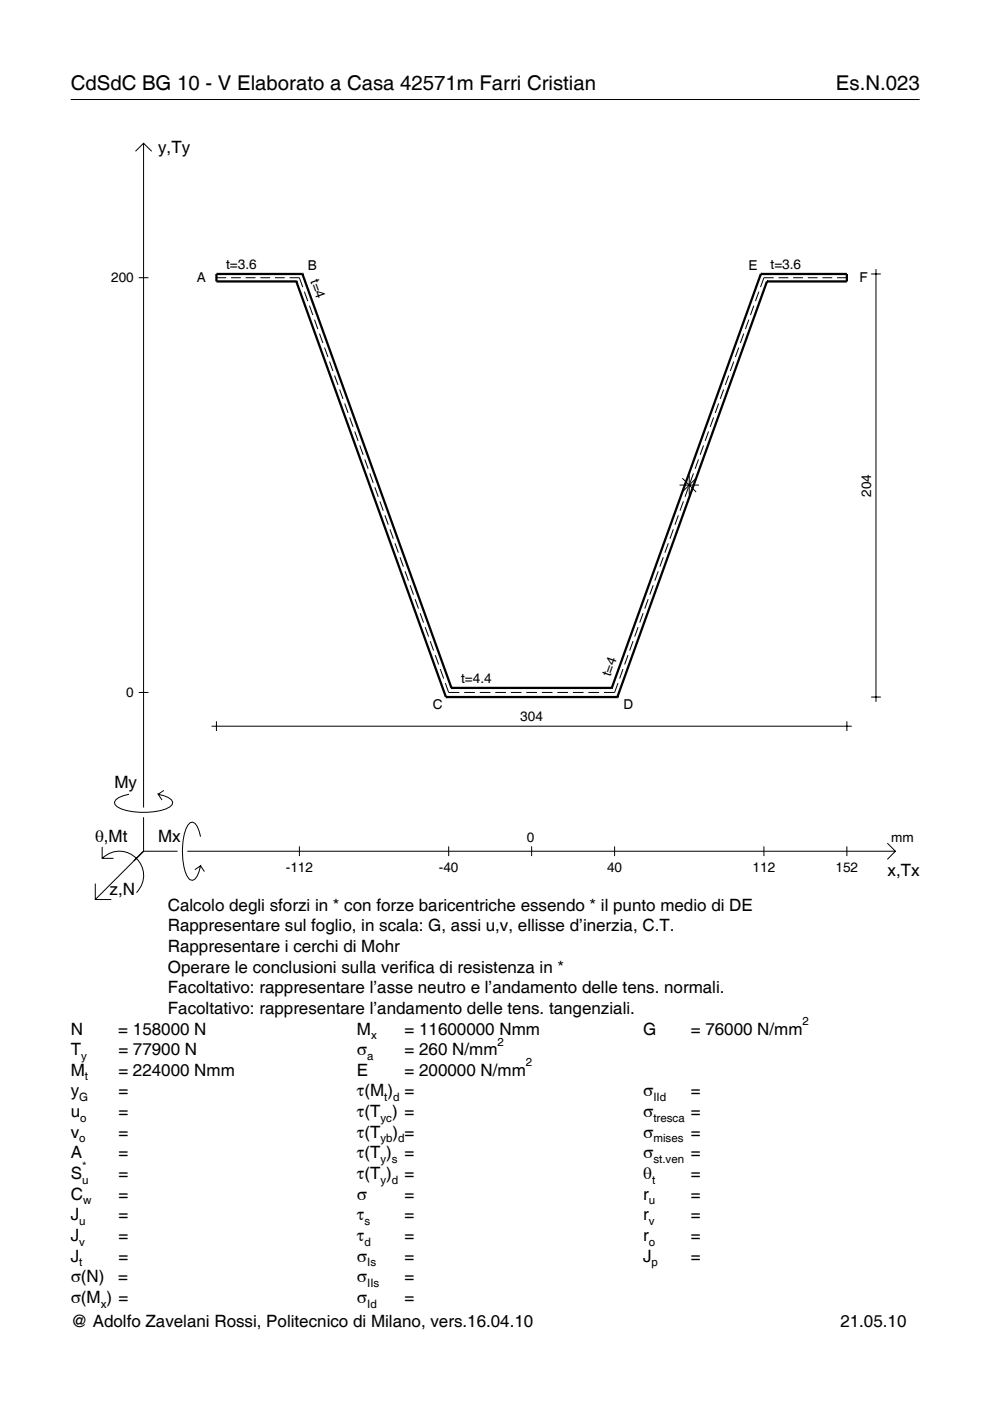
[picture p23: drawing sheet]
<svg xmlns="http://www.w3.org/2000/svg" width="210mm" height="297mm" viewBox="0 0 210 297" stroke-linecap="round" stroke-linejoin="round" font-family="sans-serif">
<defs><g id="words">
<g font-size="4.3">
<text x="15" y="19">CdSdC BG 10 - V Elaborato a Casa 42571m Farri Cristian</text>
<text x="177.2" y="19">Es.N.023</text>
</g>
<g font-size="3.6">
<text x="33.5" y="32.4">y,Ty</text>
<text x="24.3" y="167.1">My</text>
<text x="20.1" y="178.4">θ,Mt</text>
<text x="33.5" y="178.4">Mx</text>
<text x="188.2" y="185.6">x,Tx</text>
<text x="23.2" y="189.7">z,N</text>
<text x="35.6" y="193.1">Calcolo degli sforzi in * con forze baricentriche essendo * il punto medio di DE</text>
<text x="35.6" y="197.5">Rappresentare sul foglio, in scala: G, assi u,v, ellisse d’inerzia, C.T.</text>
<text x="35.6" y="201.8">Rappresentare i cerchi di Mohr</text>
<text x="35.6" y="206.2">Operare le conclusioni sulla verifica di resistenza in *</text>
<text x="35.6" y="210.6">Facoltativo: rappresentare l’asse neutro e l’andamento delle tens. normali.</text>
<text x="35.6" y="215">Facoltativo: rappresentare l’andamento delle tens. tangenziali.</text>
<text x="15" y="219.3">N</text>
<text x="25.1" y="219.3">= 158000 N</text>
<text x="75.7" y="219.3">M</text>
<text x="85.8" y="219.3">= 11600000 Nmm</text>
<text x="136.4" y="219.3">G</text>
<text x="146.5" y="219.3">= 76000 N/mm</text>
<text x="15" y="223.7">T</text>
<text x="25.1" y="223.7">= 77900 N</text>
<text x="75.7" y="223.7">σ</text>
<text x="85.8" y="223.7">= 260 N/mm</text>
<text x="15" y="228.1">M</text>
<text x="15" y="232.5">y</text>
<text x="25.1" y="228.1">= 224000 Nmm</text>
<text x="25.1" y="232.5">=</text>
<text x="75.7" y="228.1">E</text>
<text x="75.7" y="232.5">τ(M ) =</text>
<text x="85.8" y="228.1">= 200000 N/mm</text>
<text x="136.4" y="232.5">σ</text>
<text x="146.5" y="232.5">=</text>
<text x="15" y="236.8">u</text>
<text x="25.1" y="236.8">=</text>
<text x="75.7" y="236.8">τ(T ) =</text>
<text x="136.4" y="236.8">σ</text>
<text x="146.5" y="236.8">=</text>
<text x="15" y="241.2">v</text>
<text x="15" y="245.6">A</text>
<text x="25.1" y="241.2">=</text>
<text x="25.1" y="245.6">=</text>
<text x="75.7" y="245.6">τ(T )</text>
<text x="75.7" y="241.2">τ(T</text>
<text x="83.3" y="241.2">) =</text>
<text x="85.8" y="245.6">=</text>
<text x="136.4" y="241.2">σ</text>
<text x="136.4" y="245.6">σ</text>
<text x="146.5" y="241.2">=</text>
<text x="146.5" y="245.6">=</text>
<text x="15" y="250">S</text>
<text x="25.1" y="250">=</text>
<text x="75.7" y="250">τ(T )</text>
<text x="85.8" y="250">=</text>
<text x="136.4" y="250">θ</text>
<text x="146.5" y="250">=</text>
<text x="15" y="254.3">C</text>
<text x="25.1" y="254.3">=</text>
<text x="75.7" y="254.3">σ</text>
<text x="85.8" y="254.3">=</text>
<text x="136.4" y="254.3">r</text>
<text x="146.5" y="254.3">=</text>
<text x="15" y="258.7">J</text>
<text x="15" y="263.1">J</text>
<text x="25.1" y="258.7">=</text>
<text x="25.1" y="263.1">=</text>
<text x="75.7" y="258.7">τ</text>
<text x="75.7" y="263.1">τ</text>
<text x="85.8" y="258.7">=</text>
<text x="85.8" y="263.1">=</text>
<text x="136.4" y="258.7">r</text>
<text x="136.4" y="263.1">r</text>
<text x="146.5" y="258.7">=</text>
<text x="146.5" y="263.1">=</text>
<text x="15" y="267.5">J</text>
<text x="25.1" y="267.5">=</text>
<text x="75.7" y="267.5">σ</text>
<text x="85.8" y="267.5">=</text>
<text x="136.4" y="267.5">J</text>
<text x="146.5" y="267.5">=</text>
<text x="15" y="271.8">σ(N)</text>
<text x="25.1" y="271.8">=</text>
<text x="75.7" y="271.8">σ</text>
<text x="85.8" y="271.8">=</text>
<text x="15" y="276.2">σ(M ) =</text>
<text x="15" y="281.4">@ Adolfo Zavelani Rossi, Politecnico di Milano, vers.16.04.10</text>
<text x="75.7" y="276.2">σ</text>
<text x="85.8" y="276.2">=</text>
<text x="178.2" y="281.4">21.05.10</text>
</g>
<g font-size="2.9">
<text x="23.6" y="59.9">200</text>
<text x="41.7" y="59.8">A</text>
<text x="47.9" y="57.1">t=3.6</text>
<text x="65.2" y="57.3">B</text>
<text x="65.8" y="59.7" transform="rotate(70 65.8 59.7)">t=4</text>
<text x="158.7" y="57.3">E</text>
<text x="163.4" y="57.1">t=3.6</text>
<text x="182.2" y="59.8">F</text>
<text x="184.7" y="105.3" transform="rotate(-90 184.7 105.3)">204</text>
<text x="129.4" y="143.6" transform="rotate(-70 129.4 143.6)">t=4</text>
<text x="26.8" y="147.8">0</text>
<text x="97.8" y="144.8">t=4.4</text>
<text x="91.8" y="150.3">C</text>
<text x="110.3" y="152.9">304</text>
<text x="132.2" y="150.3">D</text>
<text x="111.7" y="178.4">0</text>
<text x="189" y="178.4">mm</text>
<text x="60.6" y="184.9">-112</text>
<text x="93" y="184.9">-40</text>
<text x="128.7" y="184.9">40</text>
<text x="159.6" y="184.9">112</text>
<text x="177.2" y="184.9">152</text>
</g>
<g font-size="2.4">
<text x="78.7" y="220.3">x</text>
<text x="105.5" y="221.7">2</text>
<text x="170.2" y="217.3">2</text>
<text x="17.2" y="224.7">y</text>
<text x="77.9" y="224.7">a</text>
<text x="111.5" y="226.1">2</text>
<text x="16.8" y="233.5">G</text>
<text x="18" y="229.1">t</text>
<text x="81.5" y="233.5">t d</text>
<text x="138.5" y="233.5">IId</text>
<text x="17" y="237.8">o</text>
<text x="80.7" y="237.8">yc</text>
<text x="138.5" y="237.8">tresca</text>
<text x="16.8" y="242.2">o</text>
<text x="80.7" y="242.2">yb d</text>
<text x="138.5" y="242.2">mises</text>
<text x="17.4" y="251">u</text>
<text x="17.4" y="248">*</text>
<text x="80.7" y="246.6">y s</text>
<text x="80.7" y="251">y d</text>
<text x="138.2" y="251">t</text>
<text x="138.5" y="246.6">st.ven</text>
<text x="17.6" y="255.3">w</text>
<text x="137.6" y="255.3">u</text>
<text x="16.8" y="259.7">u</text>
<text x="77.3" y="259.7">s</text>
<text x="137.6" y="259.7">v</text>
<text x="16.8" y="264.1">v</text>
<text x="16.8" y="268.5">t</text>
<text x="77.3" y="264.1">d</text>
<text x="77.9" y="268.5">Is</text>
<text x="137.6" y="264.1">o</text>
<text x="138.2" y="268.5">p</text>
<text x="77.9" y="272.8">IIs</text>
<text x="21.4" y="277.2">x</text>
<text x="77.9" y="277.2">Id</text>
</g>
</g></defs>
<g fill="none" stroke="#000" stroke-width=".21">
<path d="M15 21.1h180M28.7 32.1l1.7-1.7 1.8 1.7M30.4 30.4v140.8M29.4 58.9h2.1M45.9 58.9h2.1M49 58.9h2.1M52.1 58.9h2.1M55.2 58.9h2.1M58.3 58.9h2.1M61.4 58.9h2.1l.7 2M164 58.9h-2l-.8 2M165.1 58.9h2"/>
<path d="M168.2 58.9h2M171.3 58.9h2M174.4 58.9h2M177.5 58.9h2.1M184.7 58.1h2.1M185.7 57.1v91.7M64.5 61.8l.8 2M65.6 64.8l.7 2M66.7 67.8l.7 2M67.7 70.7l.8 2M68.8 73.7l.7 2M69.9 76.7l.7 2"/>
<path d="M70.9 79.6l.8 2M154.5 79.6l-.7 2M155.6 76.7l-.8 2M156.6 73.7l-.7 2M157.7 70.7l-.7 2M158.8 67.8l-.8 2M159.8 64.8l-.7 2M160.9 61.8l-.7 2M72 82.6l.7 2M73.1 85.5l.7 2M74.1 88.5l.8 2M75.2 91.5l.7 2"/>
<path d="M76.3 94.4l.7 2M77.3 97.4l.8 2M148.1 97.4l-.7 2M149.2 94.4l-.8 2M150.2 91.5l-.7 2M151.3 88.5l-.7 2M152.4 85.5l-.8 2M153.4 82.6l-.7 2M78.4 100.4l.7 2M79.5 103.3l.7 2M80.5 106.3l.8 2M81.6 109.3l.7 2"/>
<path d="M82.7 112.2l.7 2M83.7 115.2l.8 2M84.8 118.1l.7 2M140.6 118.1l-.7 2M141.7 115.2l-.7 2M142.8 112.2l-.8 2M143.8 109.3l-.7 2M144.1 102.8h4.1M144.7 101.4l2.9 2.9M144.9 106.3l-.7 2M146 103.3l-.8 2M146.1 100.8v4.1"/>
<path d="M147 100.4l-.7 2M147.6 101.4l-2.9 2.9M85.9 121.1l.7 2M86.9 124.1l.8 2M88 127l.7 2M89.1 130l.7 2M90.1 133l.8 2M91.2 135.9l.7 2M92.3 138.9l.7 2M133.2 138.9l-.8 2M134.2 135.9l-.7 2M135.3 133l-.7 2"/>
<path d="M136.4 130l-.8 2M137.4 127l-.7 2M138.5 124.1l-.7 2M139.6 121.1l-.8 2M29.4 146.8h2.1M44.9 154h135.7M45.9 152.9v2.1M93.3 141.9l.8 2M94.4 144.8l.7 2h2.3M98.4 146.8h2.3M101.7 146.8h2.3M105 146.8h2.3"/>
<path d="M108.3 146.8h2.3M111.6 146.8h2.2M114.9 146.8h2.2M118.2 146.8h2.2M121.5 146.8h2.2M124.8 146.8h2.2M131 144.8l-.7 2h-2.3M132.1 141.9l-.7 2M179.6 152.9v2.1M184.7 147.8h2.1M21.7 179.6v2.4h2.4M27.3 168.4a3.6 3.6 0 0 0-3 1.7l.1 .5a5.6 5.6 0 0 0 3.8 1.5 13.4 13.4 0 0 0 7.8-1l.5-.5 .1-.5a3.6 3.6 0 0 0-3.1-1.7l.8 1.2"/>
<path d="M30.4 173.3v7.2M34.7 167.6l-1.2 .8M42.5 177.4a3.6 3.6 0 0 0-1.7-3.1l-.5 .1a5.7 5.7 0 0 0-1.5 3.8 13.9 13.9 0 0 0 1.1 7.9l.4 .4 .5 .1a3.6 3.6 0 0 0 1.7-3l-1.2 .8M63.5 179.4v2.1M95.1 179.4v2.1M112.7 179.4v2.1M130.3 179.4v2.1M162 179.4v2.1M179.6 179.4v2.1M188.1 178.8l1.7 1.7-1.7 1.7M20.2 187.3v3.4h3.4M21.7 182a5.1 5.1 0 0 1 7.2 0 5.1 5.1 0 0 1 0 7.3"/>
<path d="M30.4 180.5l-10.2 10.2M30.4 180.5h7.2M39.7 180.5h150.1M42.5 183.6l.8 1.2"/>
</g>
<g fill="none" stroke="#000" stroke-width=".48">
<path d="M62.8 59.7h.1M62.8 59.7l31.7 88.1M64.1 58.1h.1M64.1 58.1h-18.2v1.6h16.9M64.1 58.1l31.6 87.7M161.3 58.1h.1M161.3 58.1h18.3v1.6h-17M161.3 58.1l-31.6 87.7M162.6 59.7h.1M162.6 59.7l-31.7 88.1M94.5 147.8h.1M94.5 147.8h36.4"/>
<path d="M95.7 145.8h.1M95.7 145.8h34M129.7 145.8h.1M130.9 147.8h.1"/>
</g>
<use href="#words"/>
</svg>
